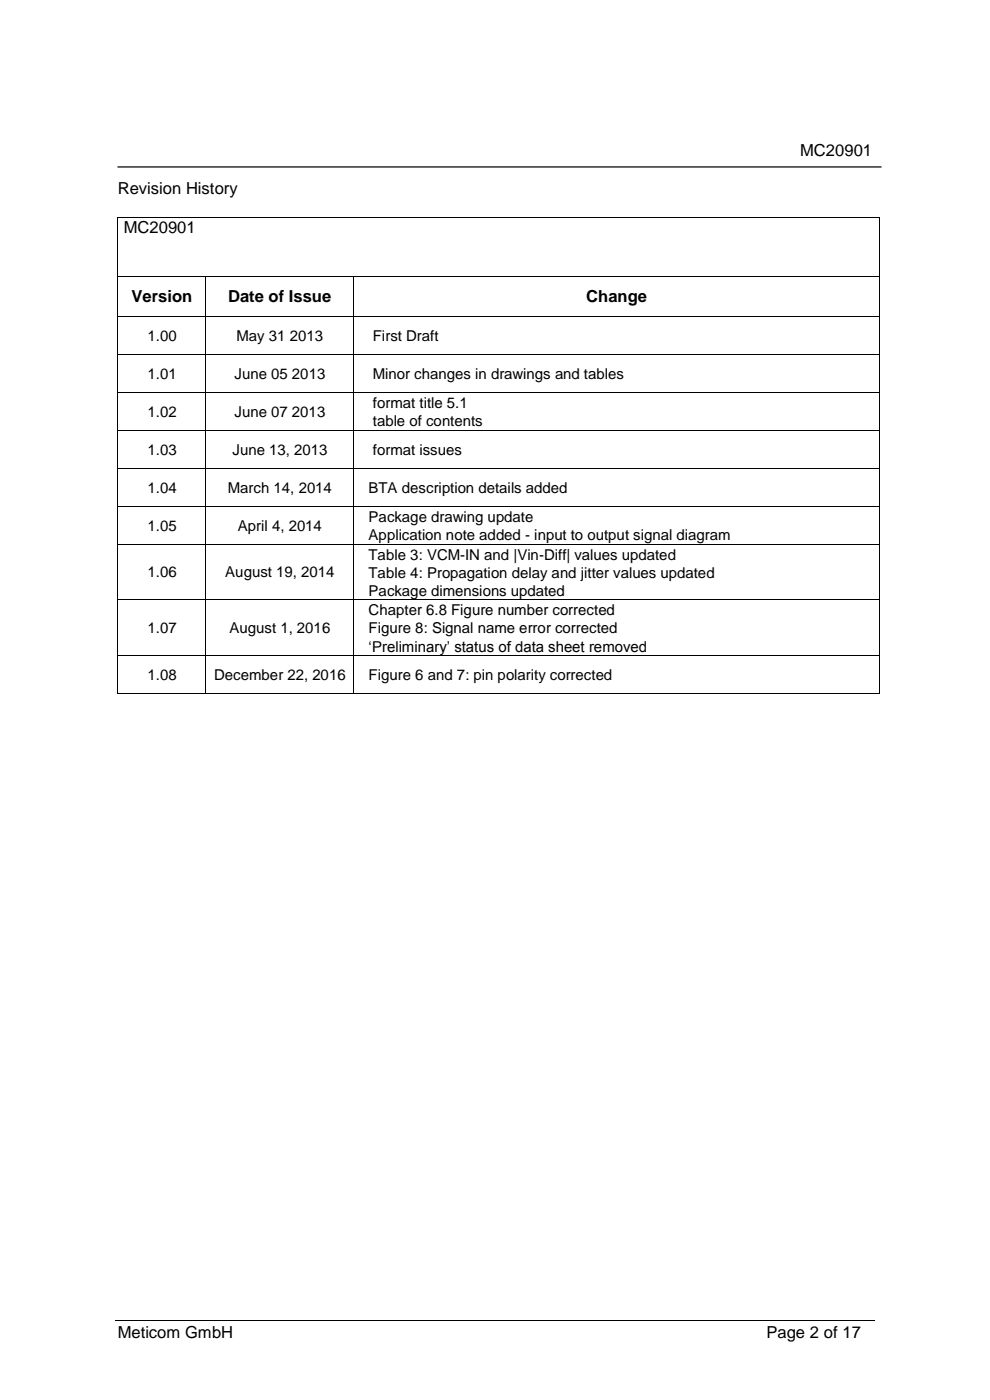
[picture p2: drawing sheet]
<svg xmlns="http://www.w3.org/2000/svg" width="210mm" height="297mm" viewBox="0 0 210 297" stroke-linecap="round" stroke-linejoin="round" font-family="sans-serif">
<defs><g id="words">
<g font-size="3.5">
<text x="169.7" y="33.1">MC20901</text>
<text x="25" y="41.2">Revision History</text>
<text x="26.3" y="49.5">MC20901</text>
<text x="27.9" y="64.1">Version</text>
<text x="48.4" y="64.1">Date of Issue</text>
<text x="124.4" y="64.1">Change</text>
<text x="25" y="283.8">Meticom GmbH</text>
<text x="162.6" y="283.8">Page 2 of 17</text>
</g>
<g font-size="3.2">
<text x="31.3" y="72.3">1.00</text>
<text x="50.2" y="72.3">May 31 2013</text>
<text x="79.1" y="72.4">First Draft</text>
<text x="31.3" y="80.3">1.01</text>
<text x="49.7" y="80.3">June 05 2013</text>
<text x="79.1" y="80.4">Minor changes in drawings and tables</text>
<text x="31.3" y="88.4">1.02</text>
<text x="49.7" y="88.4">June 07 2013</text>
<text x="79.1" y="86.6">format title 5.1</text>
<text x="79.1" y="90.4">table of contents</text>
<text x="31.3" y="96.4">1.03</text>
<text x="49.3" y="96.4">June 13, 2013</text>
<text x="79.1" y="96.6">format issues</text>
<text x="31.3" y="104.5">1.04</text>
<text x="48.4" y="104.5">March 14, 2014</text>
<text x="78.2" y="104.6">BTA description details added</text>
<text x="31.3" y="112.6">1.05</text>
<text x="50.5" y="112.6">April 4, 2014</text>
<text x="78.2" y="110.8">Package drawing update</text>
<text x="78.2" y="114.6">Application note added - input to output signal diagram</text>
<text x="78.2" y="118.8">Table 3: VCM-IN and |Vin-Diff| values updated</text>
<text x="31.3" y="122.5">1.06</text>
<text x="47.8" y="122.5">August 19, 2014</text>
<text x="78.2" y="122.6">Table 4: Propagation delay and jitter values updated</text>
<text x="78.2" y="126.5">Package dimensions updated</text>
<text x="78.2" y="130.5">Chapter 6.8 Figure number corrected</text>
<text x="31.3" y="134.3">1.07</text>
<text x="48.7" y="134.3">August 1, 2016</text>
<text x="78.2" y="134.4">Figure 8: Signal name error corrected</text>
<text x="78.2" y="138.2">‘Preliminary’ status of data sheet removed</text>
<text x="31.3" y="144.2">1.08</text>
<text x="45.4" y="144.2">December 22, 2016</text>
<text x="78.2" y="144.3">Figure 6 and 7: pin polarity corrected</text>
</g>
</g></defs>
<path d="M25 35.4h161.9" fill="none" stroke="#000" stroke-width=".26"/>
<g fill="none" stroke="#000" stroke-width=".21">
<path d="M25 46.2v12.4M25 58.7v8.3M25.1 46.1h161.5M25.1 58.6h18.5M43.7 58.7v8.3M43.8 58.6h31.1M75 58.7v8.3M75.1 58.6h111.5M186.6 46.2v12.4M186.6 58.7v8.3M25 67.2v7.9M25 75.2v7.9"/>
<path d="M25.1 67.1h18.5M25.1 75.1h18.5M43.7 67.2v7.9M43.7 75.2v7.9M43.8 67.1h31.1M43.8 75.1h31.1M75 67.2v7.9M75 75.2v7.9M75.1 67.1h111.5M75.1 75.1h111.5M186.6 67.2v7.9M186.6 75.2v7.9"/>
<path d="M25 83.3v7.9M25 91.4v7.9M25 99.5v7.8M25.1 83.2h18.5M25.1 91.3h18.5M25.1 99.4h18.5M43.7 83.3v7.9M43.7 91.4v7.9M43.7 99.5v7.8M43.8 83.2h31.1M43.8 91.3h31.1M43.8 99.4h31.1"/>
<path d="M75 83.3v7.9M75 91.4v7.9M75 99.5v7.8M75.1 83.2h111.5M75.1 91.3h111.5M75.1 99.4h111.5M186.6 83.3v7.9M186.6 91.4v7.9M186.6 99.5v7.8M25 107.5v7.9M25 115.5v11.6M25.1 107.4h18.5"/>
<path d="M25.1 115.5h18.5M43.7 107.5v7.9M43.7 115.5v11.6M43.8 107.4h31.1M43.8 115.5h31.1M75 107.5v7.9M75 115.5v11.6M75.1 107.4h111.5M75.1 115.5h111.5M186.6 107.5v7.9M186.6 115.5v11.6M25 127.3v11.6"/>
<path d="M25 139.1v7.9M25.1 127.2h18.5M25.1 139h18.5M43.7 127.3v11.6M43.7 139.1v7.9M43.8 127.2h31.1M43.8 139h31.1M75 127.3v11.6M75 139.1v7.9M75.1 127.2h111.5M75.1 139h111.5M186.6 127.3v11.6"/>
<path d="M186.6 139.1v7.9M25.1 147.1h18.5M43.8 147.1h31.1M75.1 147.1h111.5M24.5 280.1h161"/>
</g>
<g fill="#000">
<path d="M24.9 46h.2v.2h-.2z" fill-rule="evenodd"/>
<path d="M24.9 46h.2v.2h-.2z" fill-rule="evenodd"/>
<path d="M24.9 58.6h.2v.1h-.2z" fill-rule="evenodd"/>
<path d="M43.6 58.6h.2v.1h-.2z" fill-rule="evenodd"/>
<path d="M74.9 58.6h.2v.1h-.2z" fill-rule="evenodd"/>
<path d="M186.6 46h.1v.2h-.1z" fill-rule="evenodd"/>
<path d="M186.6 46h.1v.2h-.1z" fill-rule="evenodd"/>
<path d="M186.6 58.6h.1v.1h-.1z" fill-rule="evenodd"/>
<path d="M24.9 67h.2v.2h-.2z" fill-rule="evenodd"/>
<path d="M24.9 75.1h.2v.1h-.2z" fill-rule="evenodd"/>
<path d="M43.6 67h.2v.2h-.2z" fill-rule="evenodd"/>
<path d="M43.6 75.1h.2v.1h-.2z" fill-rule="evenodd"/>
<path d="M74.9 67h.2v.2h-.2z" fill-rule="evenodd"/>
<path d="M74.9 75.1h.2v.1h-.2z" fill-rule="evenodd"/>
<path d="M186.6 67h.1v.2h-.1z" fill-rule="evenodd"/>
<path d="M186.6 75.1h.1v.1h-.1z" fill-rule="evenodd"/>
<path d="M24.9 83.1h.2v.2h-.2z" fill-rule="evenodd"/>
<path d="M24.9 91.2h.2v.2h-.2z" fill-rule="evenodd"/>
<path d="M24.9 99.3h.2v.1h-.2z" fill-rule="evenodd"/>
<path d="M43.6 83.1h.2v.2h-.2z" fill-rule="evenodd"/>
<path d="M43.6 91.2h.2v.2h-.2z" fill-rule="evenodd"/>
<path d="M43.6 99.3h.2v.1h-.2z" fill-rule="evenodd"/>
<path d="M74.9 83.1h.2v.2h-.2z" fill-rule="evenodd"/>
<path d="M74.9 91.2h.2v.2h-.2z" fill-rule="evenodd"/>
<path d="M74.9 99.3h.2v.1h-.2z" fill-rule="evenodd"/>
<path d="M186.6 83.1h.1v.2h-.1z" fill-rule="evenodd"/>
<path d="M186.6 91.2h.1v.2h-.1z" fill-rule="evenodd"/>
<path d="M186.6 99.3h.1v.1h-.1z" fill-rule="evenodd"/>
<path d="M24.9 107.3h.2v.2h-.2z" fill-rule="evenodd"/>
<path d="M24.9 115.4h.2v.1h-.2z" fill-rule="evenodd"/>
<path d="M43.6 107.3h.2v.2h-.2z" fill-rule="evenodd"/>
<path d="M43.6 115.4h.2v.1h-.2z" fill-rule="evenodd"/>
<path d="M74.9 107.3h.2v.2h-.2z" fill-rule="evenodd"/>
<path d="M74.9 115.4h.2v.1h-.2z" fill-rule="evenodd"/>
<path d="M186.6 107.3h.1v.2h-.1z" fill-rule="evenodd"/>
<path d="M186.6 115.4h.1v.1h-.1z" fill-rule="evenodd"/>
<path d="M24.9 127.1h.2v.2h-.2z" fill-rule="evenodd"/>
<path d="M24.9 138.9h.2v.2h-.2z" fill-rule="evenodd"/>
<path d="M43.6 127.1h.2v.2h-.2z" fill-rule="evenodd"/>
<path d="M43.6 138.9h.2v.2h-.2z" fill-rule="evenodd"/>
<path d="M74.9 127.1h.2v.2h-.2z" fill-rule="evenodd"/>
<path d="M74.9 138.9h.2v.2h-.2z" fill-rule="evenodd"/>
<path d="M186.6 127.1h.1v.2h-.1z" fill-rule="evenodd"/>
<path d="M186.6 138.9h.1v.2h-.1z" fill-rule="evenodd"/>
<path d="M24.9 147h.2v.2h-.2z" fill-rule="evenodd"/>
<path d="M24.9 147h.2v.2h-.2z" fill-rule="evenodd"/>
<path d="M43.6 147h.2v.2h-.2z" fill-rule="evenodd"/>
<path d="M74.9 147h.2v.2h-.2z" fill-rule="evenodd"/>
<path d="M186.6 147h.1v.2h-.1z" fill-rule="evenodd"/>
<path d="M186.6 147h.1v.2h-.1z" fill-rule="evenodd"/>
</g>
<use href="#words"/>
</svg>
